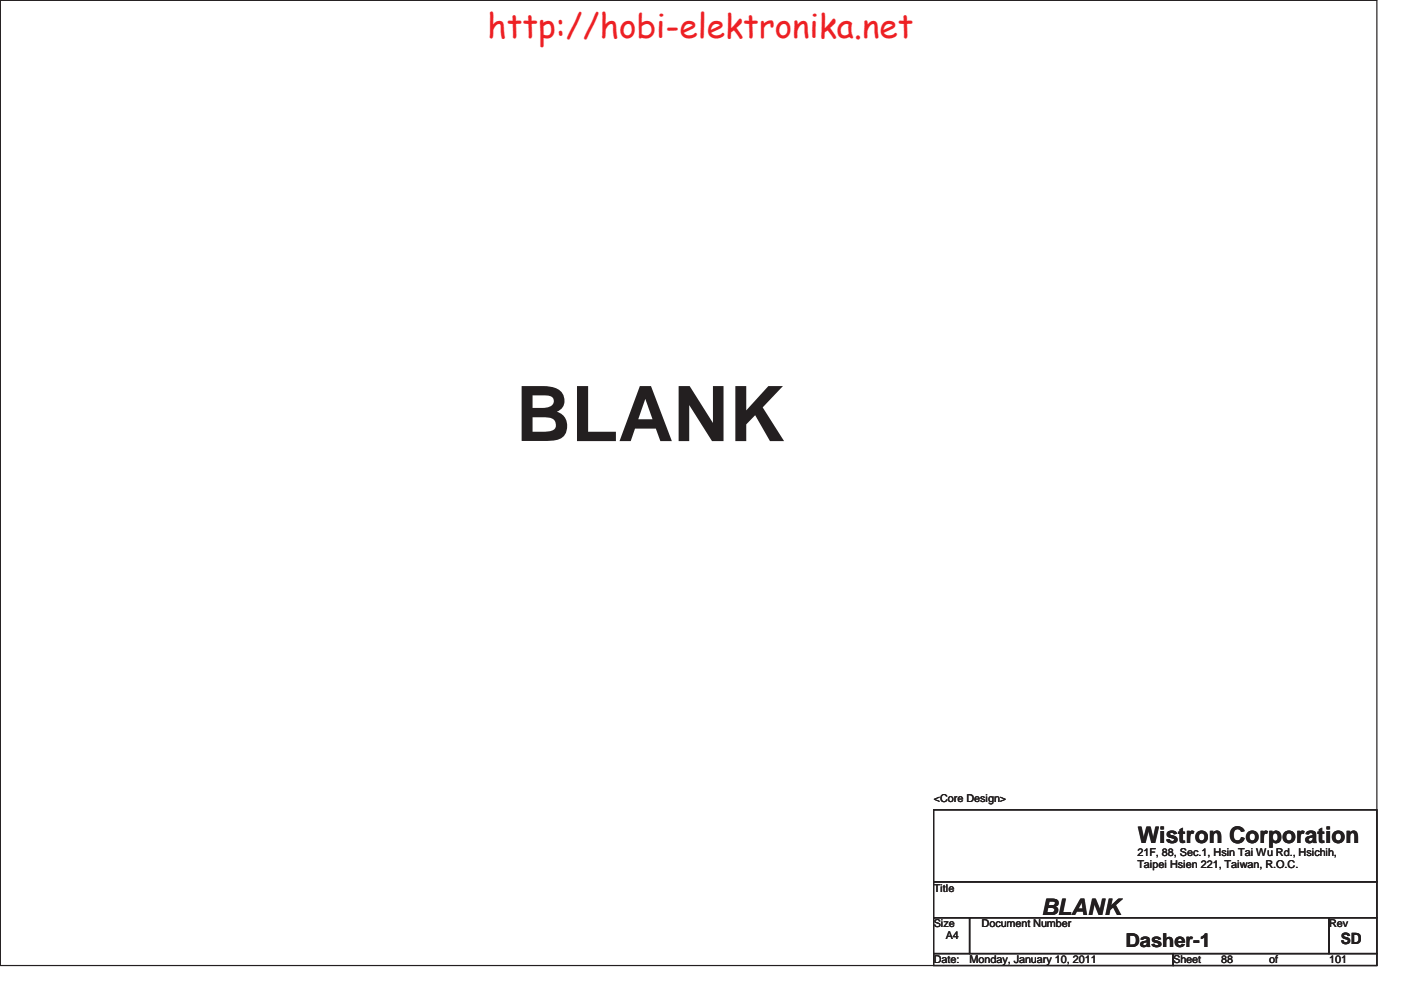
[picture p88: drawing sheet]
<svg xmlns="http://www.w3.org/2000/svg" width="297mm" height="210mm" viewBox="0 0 297 210" stroke-linecap="round" stroke-linejoin="round" font-family="sans-serif">
<defs><g id="words">
<text font-size="16.3" fill="#231f20" x="109.4" y="93.6">BLANK</text>
<text font-size="7.1" fill="#ed2024" x="103.3" y="8.1">http://hobi-elektronika.net</text>
<g font-size="4.8" fill="#231f20">
<text x="241.2" y="178.8">Wistron Corporation</text>
<text x="220.8" y="194">BLANK</text>
</g>
<text font-size="4.1" fill="#231f20" x="238.6" y="200.9">Dasher-1</text>
<text font-size="3.3" fill="#231f20" x="284.3" y="200.3">SD</text>
<g font-size="2.3" fill="#231f20">
<text x="198" y="170">&lt;Core Design&gt;</text>
<text x="241.1" y="181.5">21F, 88, Sec.1, Hsin Tai Wu Rd., Hsichih,</text>
<text x="241.1" y="184.1">Taipei Hsien 221, Taiwan, R.O.C.</text>
<text x="198" y="189.1">Title</text>
<text x="198" y="196.7">Size</text>
<text x="208.1" y="196.7">Document Number</text>
<text x="281.8" y="196.7">Rev</text>
<text x="200.5" y="199.3">A4</text>
<text x="198" y="204.3">Date:</text>
<text x="205.6" y="204.3">Monday, January 10, 2011</text>
<text x="248.8" y="204.3">Sheet</text>
<text x="258.9" y="204.3">88</text>
<text x="269.1" y="204.3">of</text>
<text x="281.8" y="204.3">101</text>
</g>
</g></defs>
<path d="M.1 .1h291.8v204.7h-291.8zM197.9 171.8h94v15.2h-94zM197.9 187h94v7.6h-94zM197.9 194.6h7.7v7.7h-7.7zM205.6 194.6h76.2v7.7h-76.2zM281.8 194.6h10.1v7.7h-10.1zM197.9 202.3h50.8v2.5h-50.8zM248.7 202.3h43.2v2.5h-43.2z" fill="none" stroke="#231f20" stroke-width=".25"/>
<use href="#words"/>
</svg>
